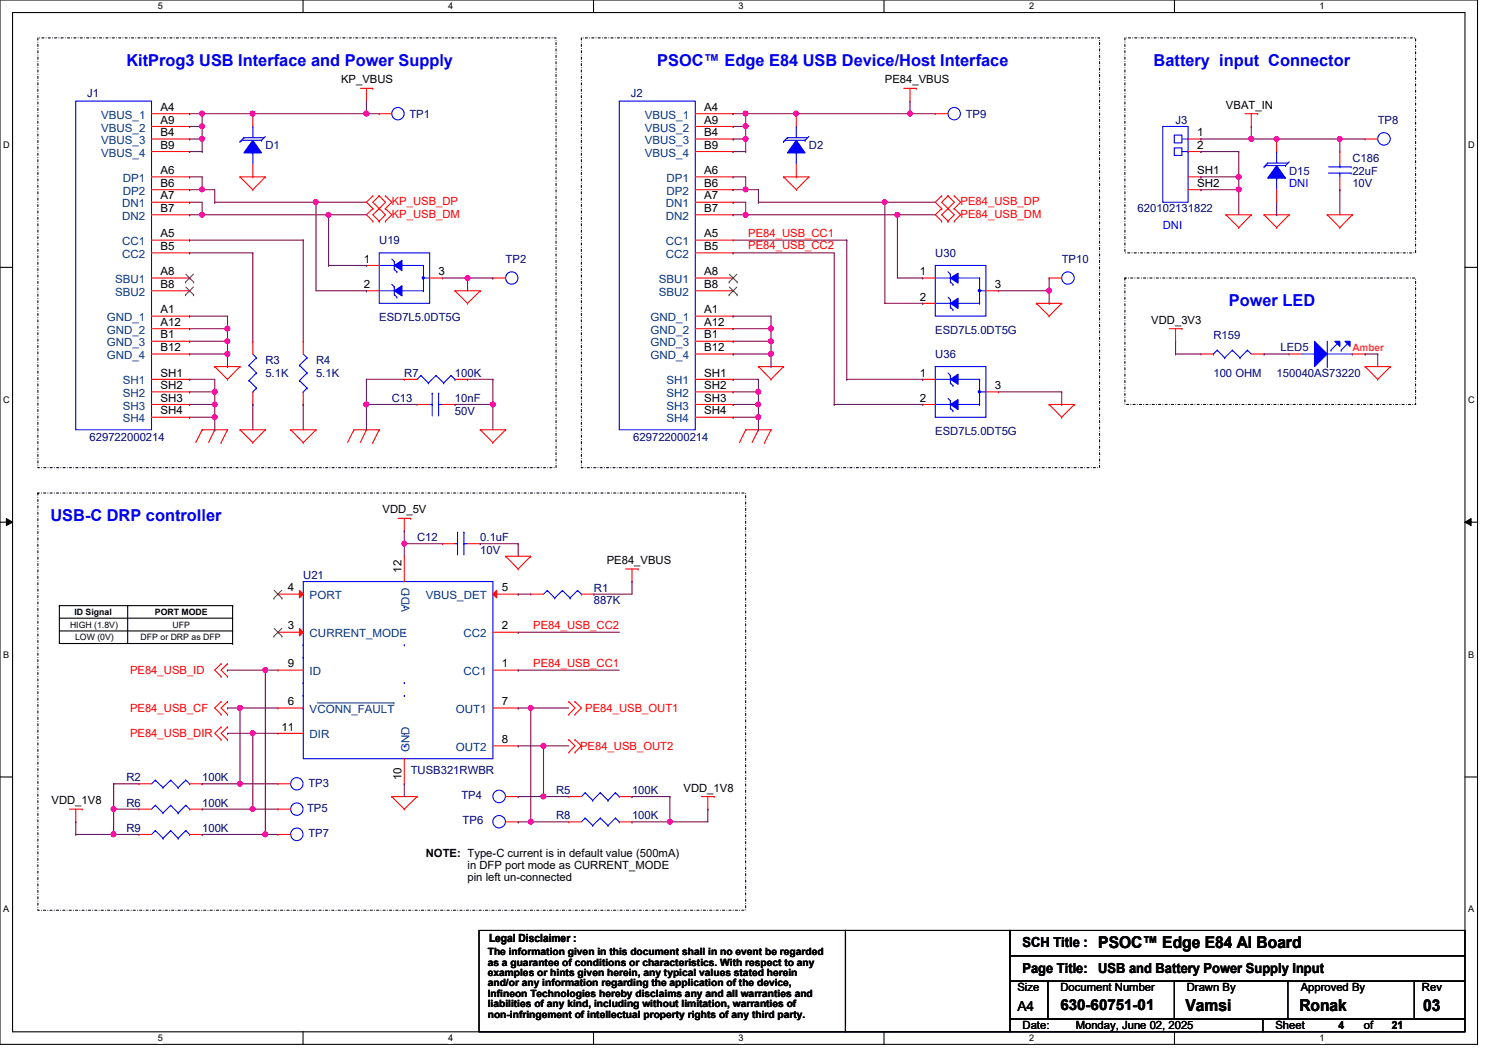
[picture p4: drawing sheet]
<svg xmlns="http://www.w3.org/2000/svg" width="297mm" height="210mm" viewBox="0 0 297 210" stroke-linecap="round" stroke-linejoin="round" font-family="sans-serif">
<defs><g id="words">
<g font-size="3.3" fill="#00f">
<text x="25.1" y="13">KitProg3 USB Interface and Power Supply</text>
<text x="130.7" y="13">PSOC™ Edge E84 USB Device/Host Interface</text>
<text x="229.5" y="13">Battery input Connector</text>
<text x="244.4" y="60.8">Power LED</text>
<text x="10" y="103.6">USB-C DRP controller</text>
</g>
<g font-size="3.3">
<text x="218.5" y="188.6">PSOC™ Edge E84 AI Board</text>
<text x="235.8" y="201.1">Vamsi</text>
<text x="258.5" y="201.1">Ronak</text>
<text x="283.1" y="201.1">03</text>
</g>
<text font-size="3" x="210.9" y="200.9">630-60751-01</text>
<g font-size="2.8">
<text x="203.4" y="188.4">SCH Title :</text>
<text x="203.4" y="193.4">Page Title:</text>
<text x="218.5" y="193.4">USB and Battery Power Supply Input</text>
<text x="202.4" y="201.1">A4</text>
</g>
<g font-size="2.2">
<text x="67.9" y="16.6">KP_VBUS</text>
<text x="176" y="16.6">PE84_VBUS</text>
<text x="31.9" y="22.1">A4</text>
<text x="140.1" y="22.1">A4</text>
<text x="243.9" y="21.6">VBAT_IN</text>
<text x="31.9" y="24.6">A9</text>
<text x="31.9" y="27.1">B4</text>
<text x="31.9" y="29.6">B9</text>
<text x="140.1" y="24.6">A9</text>
<text x="140.1" y="27.1">B4</text>
<text x="140.1" y="29.6">B9</text>
<text x="238.1" y="27.1">1</text>
<text x="238.1" y="29.6">2</text>
<text x="31.9" y="34.6">A6</text>
<text x="140.1" y="34.6">A6</text>
<text x="238.1" y="34.6">SH1</text>
<text x="31.9" y="39.7">A7</text>
<text x="31.9" y="37.2">B6</text>
<text x="140.1" y="39.7">A7</text>
<text x="140.1" y="37.2">B6</text>
<text x="238.1" y="37.2">SH2</text>
<text x="31.9" y="47.2">A5</text>
<text x="31.9" y="42.2">B7</text>
<text x="140.1" y="47.2">A5</text>
<text x="140.1" y="42.2">B7</text>
<text x="31.9" y="49.7">B5</text>
<text x="72.4" y="52.2">1</text>
<text x="140.1" y="49.7">B5</text>
<text x="31.9" y="54.7">A8</text>
<text x="31.9" y="57.3">B8</text>
<text x="72.4" y="57.3">2</text>
<text x="87.2" y="54.7">3</text>
<text x="140.1" y="54.7">A8</text>
<text x="140.1" y="57.3">B8</text>
<text x="183" y="54.7">1</text>
<text x="183" y="59.8">2</text>
<text x="197.9" y="57.3">3</text>
<text x="31.9" y="62.3">A1</text>
<text x="31.9" y="64.8">A12</text>
<text x="140.1" y="62.3">A1</text>
<text x="140.1" y="64.8">A12</text>
<text x="229" y="64.4">VDD_3V3</text>
<text x="31.9" y="67.3">B1</text>
<text x="31.9" y="69.8">B12</text>
<text x="140.1" y="67.3">B1</text>
<text x="140.1" y="69.8">B12</text>
<text x="31.9" y="74.9">SH1</text>
<text x="31.9" y="77.4">SH2</text>
<text x="140.1" y="74.9">SH1</text>
<text x="140.1" y="77.4">SH2</text>
<text x="183" y="74.9">1</text>
<text x="197.9" y="77.4">3</text>
<text x="31.9" y="79.9">SH3</text>
<text x="31.9" y="82.4">SH4</text>
<text x="140.1" y="79.9">SH3</text>
<text x="140.1" y="82.4">SH4</text>
<text x="183" y="79.9">2</text>
<text x="76.1" y="102.1">VDD_5V</text>
<text x="79.9" y="113.9" transform="rotate(-90 79.9 113.9)">12</text>
<text x="120.7" y="112.1">PE84_VBUS</text>
<text x="57.3" y="117.6">4</text>
<text x="99.8" y="117.6">5</text>
<text x="57.3" y="125.2">3</text>
<text x="99.8" y="125.2">2</text>
<text x="57.3" y="132.7">9</text>
<text x="99.8" y="132.7">1</text>
<text x="57.3" y="140.3">6</text>
<text x="99.8" y="140.3">7</text>
<text x="56" y="145.3">11</text>
<text x="99.8" y="147.8">8</text>
<text x="79.9" y="155.2" transform="rotate(-90 79.9 155.2)">10</text>
<text x="10.2" y="159.9">VDD_1V8</text>
<text x="136" y="157.4">VDD_1V8</text>
<text x="84.7" y="170.5">NOTE: Type-C current is in default value (500mA)</text>
<text x="93" y="172.8">in DFP port mode as CURRENT_MODE</text>
<text x="93" y="175.1">pin left un-connected</text>
<text x="97.3" y="187.4">Legal Disclaimer :</text>
<text x="202.4" y="197.1">Size</text>
<text x="210.9" y="197.1">Document Number</text>
<text x="236.1" y="197.1">Drawn By</text>
<text x="258.7" y="197.1">Approved By</text>
<text x="282.9" y="197.1">Rev</text>
<text x="203.4" y="204.7">Date:</text>
<text x="214" y="204.7">Monday, June 02, 2025</text>
<text x="253.7" y="204.7">Sheet</text>
<text x="266.3" y="204.7">4</text>
<text x="271.3" y="204.7">of</text>
<text x="276.9" y="204.7">21</text>
</g>
<g font-size="2.2" fill="#000080">
<text x="17.3" y="19.3">J1</text>
<text x="81.4" y="23.4">TP1</text>
<text x="125.5" y="19.3">J2</text>
<text x="192.1" y="23.4">TP9</text>
<text x="52.8" y="29.7">D1</text>
<text x="160.9" y="29.7">D2</text>
<text x="233.8" y="24.6">J3</text>
<text x="274.1" y="24.6">TP8</text>
<text x="256.5" y="34.7">D15</text>
<text x="269" y="32.2">C186</text>
<text x="269" y="34.7">22uF</text>
<text x="269" y="37.2">10V</text>
<text x="226.3" y="42.2">620102131822</text>
<text x="75.4" y="48.6">U19</text>
<text x="100.6" y="52.3">TP2</text>
<text x="186.1" y="51.1">U30</text>
<text x="211.2" y="52.3">TP10</text>
<text x="75.4" y="63.9">ESD7L5.0DT5G</text>
<text x="186.1" y="66.4">ESD7L5.0DT5G</text>
<text x="186.1" y="71.2">U36</text>
<text x="241.4" y="67.4">R159</text>
<text x="254.7" y="69.9">LED5</text>
<text x="52.8" y="72.4">R3</text>
<text x="52.8" y="74.9">5.1K</text>
<text x="62.9" y="72.4">R4</text>
<text x="62.9" y="74.9">5.1K</text>
<text x="80.4" y="74.9">R7</text>
<text x="90.5" y="74.9">100K</text>
<text x="241.4" y="74.9">100 OHM</text>
<text x="254" y="74.9">150040AS73220</text>
<text x="77.9" y="80">C13</text>
<text x="90.5" y="80">10nF</text>
<text x="90.5" y="82.5">50V</text>
<text x="17.8" y="87.8">629722000214</text>
<text x="126" y="87.8">629722000214</text>
<text x="186.1" y="86.5">ESD7L5.0DT5G</text>
<text x="83" y="107.6">C12</text>
<text x="95.5" y="107.6">0.1uF</text>
<text x="95.5" y="110.2">10V</text>
<text x="60.3" y="115.2">U21</text>
<text x="118.2" y="117.7">R1</text>
<text x="118.2" y="120.2">887K</text>
<text x="25.1" y="155.4">R2</text>
<text x="40.2" y="155.4">100K</text>
<text x="81.7" y="153.9">TUSB321RWBR</text>
<text x="25.1" y="160.4">R6</text>
<text x="40.2" y="160.4">100K</text>
<text x="61.1" y="161.5">TP5</text>
<text x="61.3" y="156.4">TP3</text>
<text x="91.8" y="158.9">TP4</text>
<text x="110.6" y="157.9">R5</text>
<text x="125.7" y="157.9">100K</text>
<text x="25.1" y="165.5">R9</text>
<text x="40.2" y="165.5">100K</text>
<text x="61.3" y="166.5">TP7</text>
<text x="92" y="164">TP6</text>
<text x="110.6" y="162.9">R8</text>
<text x="125.7" y="162.9">100K</text>
</g>
<g font-size="2.2" fill="#004080">
<text x="20.1" y="23.6">VBUS_1</text>
<text x="128.3" y="23.6">VBUS_1</text>
<text x="20.1" y="26.2">VBUS_2</text>
<text x="20.1" y="28.7">VBUS_3</text>
<text x="128.3" y="26.2">VBUS_2</text>
<text x="128.3" y="28.7">VBUS_3</text>
<text x="20.1" y="31.2">VBUS_4</text>
<text x="128.3" y="31.2">VBUS_4</text>
<text x="24.3" y="41.2">DN1</text>
<text x="24.4" y="36.2">DP1</text>
<text x="24.4" y="38.7">DP2</text>
<text x="132.5" y="41.2">DN1</text>
<text x="132.6" y="36.2">DP1</text>
<text x="132.6" y="38.7">DP2</text>
<text x="24.3" y="43.7">DN2</text>
<text x="132.5" y="43.7">DN2</text>
<text x="24.3" y="48.8">CC1</text>
<text x="24.3" y="51.3">CC2</text>
<text x="132.5" y="48.8">CC1</text>
<text x="132.5" y="51.3">CC2</text>
<text x="22.9" y="56.3">SBU1</text>
<text x="22.9" y="58.8">SBU2</text>
<text x="131.1" y="56.3">SBU1</text>
<text x="131.1" y="58.8">SBU2</text>
<text x="21.3" y="63.9">GND_1</text>
<text x="129.4" y="63.9">GND_1</text>
<text x="21.3" y="66.4">GND_2</text>
<text x="21.3" y="68.9">GND_3</text>
<text x="21.3" y="71.4">GND_4</text>
<text x="129.4" y="66.4">GND_2</text>
<text x="129.4" y="68.9">GND_3</text>
<text x="129.4" y="71.4">GND_4</text>
<text x="24.4" y="76.5">SH1</text>
<text x="132.6" y="76.5">SH1</text>
<text x="24.4" y="79">SH2</text>
<text x="24.4" y="81.4">SH3</text>
<text x="24.4" y="84">SH4</text>
<text x="132.6" y="79">SH2</text>
<text x="132.6" y="81.4">SH3</text>
<text x="132.6" y="84">SH4</text>
<text x="61.6" y="119.2">PORT</text>
<text x="84.7" y="119.2">VBUS_DET</text>
<text x="81.5" y="121.8" transform="rotate(-90 81.5 121.8)">VDD</text>
<text x="61.6" y="126.7">CURRENT_MODE</text>
<text x="92.2" y="126.7">CC2</text>
<text x="61.6" y="134.3">ID</text>
<text x="92.2" y="134.3">CC1</text>
<text x="61.6" y="141.8">VCONN_FAULT</text>
<text x="90.7" y="141.8">OUT1</text>
<text x="61.6" y="146.9">DIR</text>
<text x="81.5" y="149.6" transform="rotate(-90 81.5 149.6)">GND</text>
<text x="90.7" y="149.4">OUT2</text>
</g>
<g font-size="2.2" fill="#f00">
<text x="77.9" y="40.7">KP_USB_DP</text>
<text x="191.1" y="40.7">PE84_USB_DP</text>
<text x="77.9" y="43.3">KP_USB_DM</text>
<text x="148.8" y="47">PE84_USB_CC1</text>
<text x="191.1" y="43.3">PE84_USB_DM</text>
<text x="148.8" y="49.6">PE84_USB_CC2</text>
<text x="106.1" y="125">PE84_USB_CC2</text>
<text x="25.9" y="134">PE84_USB_ID</text>
<text x="106.1" y="132.5">PE84_USB_CC1</text>
<text x="25.9" y="141.6">PE84_USB_CF</text>
<text x="116.4" y="141.6">PE84_USB_OUT1</text>
<text x="25.9" y="146.6">PE84_USB_DIR</text>
<text x="115.4" y="149.1">PE84_USB_OUT2</text>
</g>
<g font-size="2.2" fill="#00f">
<text x="256.5" y="37.2">DNI</text>
<text x="231.3" y="45.5">DNI</text>
</g>
<text font-size="2" fill="#ff8000" x="269" y="69.7">Amber</text>
<g font-size="2">
<text x="97" y="189.9">The information given in this document shall in no event be regarded</text>
<text x="97" y="192">as a guarantee of conditions or characteristics. With respect to any</text>
<text x="97" y="194.1">examples or hints given herein, any typical values stated herein</text>
<text x="97" y="196.2">and/or any information regarding the application of the device,</text>
<text x="97" y="198.2">Infineon Technologies hereby disclaims any and all warranties and</text>
<text x="97" y="200.3">liabilities of any kind, including without limitation, warranties of</text>
<text x="97" y="202.4">non-infringement of intellectual property rights of any third party.</text>
</g>
<g font-size="1.8">
<text x="31.4" y="1.9">5</text>
<text x="89.2" y="1.9">4</text>
<text x="146.9" y="1.9">3</text>
<text x="204.7" y="1.9">2</text>
<text x="262.5" y="1.9">1</text>
<text x=".6" y="29.4">D</text>
<text x="292.1" y="29.4">D</text>
<text x=".6" y="80.1">C</text>
<text x="292.1" y="80.1">C</text>
<text x=".6" y="130.8">B</text>
<text x="292.1" y="130.8">B</text>
<text x=".6" y="181.4">A</text>
<text x="292.1" y="181.4">A</text>
<text x="31.4" y="207.1">5</text>
<text x="89.2" y="207.1">4</text>
<text x="146.9" y="207.1">3</text>
<text x="204.7" y="207.1">2</text>
<text x="262.5" y="207.1">1</text>
</g>
<g font-size="1.7">
<text x="13.9" y="124.8">HIGH (1.8V)</text>
<text x="14.8" y="122.3">ID Signal</text>
<text x="30.8" y="122.3">PORT MODE</text>
<text x="34.3" y="124.8">UFP</text>
<text x="14.9" y="127.3">LOW (0V)</text>
<text x="28" y="127.3">DFP or DRP as DFP</text>
</g>
</g></defs>
<path d="M0 0h293.9v207.7h-293.9zM2.5 2.5h288.9v202.7h-288.9z" fill="none" stroke="#000" stroke-width=".21"/>
<g fill="#fff">
<path d="M31.4 .3h.9v1.9h-.9z"/>
<path d="M31.4 205.4h.9v2h-.9z"/>
</g>
<path d="M60.3 0v2.5M60.3 205.2v2.5" fill="none" stroke="#000" stroke-width=".21"/>
<g fill="#fff">
<path d="M89.2 .3h.9v1.9h-.9z"/>
<path d="M89.2 205.4h.9v2h-.9z"/>
</g>
<path d="M118.1 0v2.5M118.1 205.2v2.5" fill="none" stroke="#000" stroke-width=".21"/>
<g fill="#fff">
<path d="M146.9 .3h1v1.9h-1z"/>
<path d="M146.9 205.4h1v2h-1z"/>
</g>
<path d="M175.9 0v2.5M175.9 205.2v2.5" fill="none" stroke="#000" stroke-width=".21"/>
<g fill="#fff">
<path d="M204.7 .3h1v1.9h-1z"/>
<path d="M204.7 205.4h1v2h-1z"/>
</g>
<path d="M233.6 0v2.5M233.6 205.2v2.5" fill="none" stroke="#000" stroke-width=".21"/>
<g fill="#fff">
<path d="M262.5 .3h1v1.9h-1z"/>
<path d="M262.5 205.4h1v2h-1z"/>
<path d="M.6 27.8h1.3v2h-1.3z"/>
<path d="M292.1 27.8h1.2v2h-1.2z"/>
<path d="M.6 78.5h1.3v2h-1.3z"/>
<path d="M292.1 78.5h1.2v2h-1.2z"/>
</g>
<path d="M0 53.2h2.5M291.4 53.2h2.5" fill="none" stroke="#000" stroke-width=".21"/>
<g fill="#fff">
<path d="M.6 129.2h1.2v1.9h-1.2z"/>
<path d="M292.1 129.2h1.1v1.9h-1.1z"/>
</g>
<path d="M0 103.8h2.5M291.4 103.8h2.5" fill="none" stroke="#000" stroke-width=".21"/>
<path d="M1.3 103.1l1.2 .7-1.2 .7zM291.4 103.8l1.3-.7v1.4z" fill="#000"/>
<path d="M1.3 103.1l1.2 .7-1.2 .7zM291.4 103.8l1.3-.7v1.4z" fill="none" stroke="#000" stroke-width=".2"/>
<g fill="#fff">
<path d="M.6 179.8h1.2v2h-1.2z"/>
<path d="M292.1 179.8h1.1v2h-1.1z"/>
</g>
<g fill="none" stroke="#000" stroke-width=".21">
<path d="M11.8 120.4h.1M11.8 120.4h34.5M11.8 122.9h34.5M11.8 120.4v7.6h34.5M11.8 125.5h34.5M25.4 120.4h.1M25.4 120.4v7.6M46.3 120.4h.1M46.3 122.9h.1M46.3 125.5h.1M46.3 128h.1M46.3 120.4v7.6"/>
<path d="M0 154.5h2.5M291.4 154.5h2.5M95.3 185h72.9v20.2h-72.9zM168.2 185h32.7v20.2h-32.7zM200.9 185h90.5v5.1h-90.5zM200.9 195.1h7.5v7.5h-7.5zM200.9 190.1h90.5v5h-90.5zM208.4 195.1h72.9v7.5h-72.9zM233.6 195.1h22.6v7.5h-22.6zM281.3 195.1h10.1v7.5h-10.1zM200.9 202.6h50.3v2.6h-50.3zM251.2 202.6h40.2v2.6h-40.2z"/>
</g>
<path d="M7.5 7.5h103.1v85.5h-103.1zM115.7 7.5h103v85.5h-103zM223.8 7.5h57.8v42.8h-57.8zM223.8 55.3h57.8v25.1h-57.8zM7.5 98h140.8v83h-140.8z" fill="none" stroke="#000" stroke-width=".21" stroke-dasharray=".4 .4 0 .4"/>
<g fill="none" stroke="#f00" stroke-width=".21">
<path d="M71.7 17.6h2.5M72.9 17.6v2.5M74.2 17.6h.1M179.8 17.6h2.5M181 17.6v2.5M182.3 17.6h.1M47.8 35.2h.1M47.8 35.2h5M47.8 35.2l2.5 2.5M50.3 37.7h.1M52.8 35.2h.1M52.8 35.2l-2.5 2.5"/>
<path d="M72.9 20.1h.1M74.2 38.9h.1M74.2 38.9l-1.3 1.3 1.3 1.3M75.4 38.9h.1M75.4 38.9l-1.2 1.3 2.5 2.5-1.3 1.3M75.4 38.9l1.3 1.3-1.3 1.3M76.7 38.9h.1M76.7 38.9l1.2 1.3-1.2 1.3M155.9 35.2h.1M155.9 35.2h5M155.9 35.2l2.5 2.5M158.4 37.7h.1"/>
<path d="M160.9 35.2h.1M160.9 35.2l-2.5 2.5M181 20.1h.1M187.3 38.9h.1M187.3 38.9l-1.2 1.3 1.2 1.3M188.6 38.9h.1M188.6 38.9l-1.3 1.3 2.5 2.5-1.2 1.3M188.6 38.9l1.2 1.3-1.2 1.3M189.8 38.9h.1M189.8 38.9l1.3 1.3-1.3 1.3M247.7 22.6h2.5M248.9 25.1h.1"/>
<path d="M248.9 22.6v2.5M250.2 22.6h.1M74.2 41.5h.1M74.2 44h.1M74.2 41.5l-1.3 1.2 1.3 1.3M75.4 41.5h.1M75.4 44h.1M75.4 41.5l-1.2 1.2 1.2 1.3M76.7 41.5h.1M76.7 44h.1M76.7 41.5l1.2 1.2-1.2 1.3M90.5 57.8h.1"/>
<path d="M90.5 57.8h5M90.5 57.8l2.5 2.5M95.5 57.8h.1M95.5 57.8l-2.5 2.5M187.3 41.5h.1M187.3 44h.1M187.3 41.5l-1.2 1.2 1.2 1.3M188.6 41.5h.1M188.6 44h.1M188.6 41.5l-1.3 1.2 1.3 1.3M189.8 41.5h.1M189.8 44h.1"/>
<path d="M189.8 41.5l1.3 1.2-1.3 1.3M243.9 42.7h.1M243.9 42.7h5M243.9 42.7l2.5 2.6M246.4 45.3h.1M248.9 42.7h.1M248.9 42.7l-2.5 2.6M251.5 42.7h.1M251.5 42.7h5M251.5 42.7l2.5 2.6M254 45.3h.1M256.5 42.7h.1"/>
<path d="M256.5 42.7l-2.5 2.6M264 42.7h.1M264 42.7h5M264 42.7l2.5 2.6M266.5 45.3h.1M269 42.7h.1M269 42.7l-2.5 2.6M42.7 72.9h.1M42.7 72.9h5.1M42.7 72.9l2.6 2.5M45.3 75.4h.1M47.8 72.9h.1"/>
<path d="M47.8 72.9l-2.5 2.5M93 60.3h.1M150.9 72.9h.1M150.9 72.9h5M150.9 72.9l2.5 2.5M153.4 75.4h.1M155.9 72.9h.1M155.9 72.9l-2.5 2.5M206.2 60.3h.1M206.2 60.3h5M206.2 60.3l2.5 2.6M208.7 62.9h.1"/>
<path d="M211.2 60.3h.1M211.2 60.3l-2.5 2.6M232.6 65.4h2.5M233.8 67.9h.1M233.8 65.4v2.5M235.1 65.4h.1M271.6 72.9h.1M271.6 72.9h5M271.6 72.9l2.5 2.5M274.1 75.4h.1M276.6 72.9h.1M276.6 72.9l-2.5 2.5"/>
<path d="M40.2 85.5h.1M40.2 85.5l-1.3 2.5M40.2 85.5h5.1M42.7 85.5h.1M42.7 85.5l-1.2 2.5M44 88h.1M45.3 85.5h.1M45.3 85.5l-1.3 2.5M47.8 85.5h.1M47.8 85.5h5M47.8 85.5l2.5 2.5M50.3 88h.1"/>
<path d="M52.8 85.5h.1M52.8 85.5l-2.5 2.5M57.8 85.5h.1M57.8 85.5h5.1M57.8 85.5l2.5 2.5M60.3 88h.1M62.9 85.5h.1M62.9 85.5l-2.6 2.5M70.4 85.5h.1M70.4 85.5h5M70.4 85.5l-1.3 2.5M72.9 85.5h.1"/>
<path d="M72.9 85.5l-1.2 2.5M74.2 88h.1M75.4 85.5h.1M75.4 85.5l-1.2 2.5M83 80.4h.1M83 80.4h2.5M88 80.4h2.5M90.5 80.4h.1M95.5 85.5h.1M95.5 85.5h5.1M95.5 85.5l2.5 2.5M98 88h.1"/>
<path d="M100.6 85.5h.1M100.6 85.5l-2.6 2.5M148.3 85.5h.1M148.3 85.5h5.1M148.3 85.5l-1.2 2.5M150.9 85.5h.1M150.9 85.5l-1.3 2.5M152.1 88h.1M153.4 85.5h.1M153.4 85.5l-1.3 2.5M208.7 80.4h.1M208.7 80.4h5"/>
<path d="M208.7 80.4l2.5 2.6M211.2 83h.1M213.7 80.4h.1M213.7 80.4l-2.5 2.6M79.2 103.1h2.5M80.4 105.6h.1M80.4 103.1v2.5M81.7 103.1h.1M100.6 110.6h.1M100.6 110.6h5M100.6 110.6l2.5 2.6M103.1 113.2h.1"/>
<path d="M105.6 110.6h.1M105.6 110.6l-2.5 2.6M124.5 113.2h2.5M125.7 115.7h.1M125.7 113.2v2.5M127 113.2h.1M44 132h.1M44 134.5h.1M44 139.5h.1M44 132l-1.3 1.3 1.3 1.2M44 139.5l-1.3 1.3 1.3 1.3M45.3 132h.1"/>
<path d="M45.3 134.5h.1M45.3 139.5h.1M45.3 132l-1.3 1.3 1.3 1.2M45.3 139.5l-1.3 1.3 1.3 1.3M113.2 139.5h.1M113.2 139.5l1.2 1.3-1.2 1.3M114.4 139.5h.1M114.4 139.5l1.3 1.3-1.3 1.3M27.6 155.9h.1M27.6 155.9h2.5M37.7 155.9h2.5M40.2 155.9h.1"/>
<path d="M44 142.1h.1M44 144.6h.1M44 147.1h.1M44 144.6l-1.3 1.2 1.3 1.3M45.3 142.1h.1M45.3 144.6h.1M45.3 147.1h.1M45.3 144.6l-1.3 1.2 1.3 1.3M77.9 158.4h.1M77.9 158.4h5.1M77.9 158.4l2.5 2.5M83 158.4h.1"/>
<path d="M83 158.4l-2.6 2.5M113.2 142.1h.1M113.2 147.1h.1M113.2 149.6h.1M113.2 147.1l1.2 1.2-1.2 1.3M114.4 142.1h.1M114.4 147.1h.1M114.4 149.6h.1M114.4 147.1l1.3 1.2-1.3 1.3M139.5 158.4h2.6M140.8 158.4v2.5M142.1 158.4h.1"/>
<path d="M13.8 160.9h2.5M15.1 163.4h.1M15.1 160.9v2.5M16.3 160.9h.1M27.6 165.9h.1M27.6 165.9h2.5M37.7 165.9h2.5M40.2 165.9h.1M80.4 160.9h.1M140.8 160.9h.1"/>
</g>
<g fill="none" stroke="#00f" stroke-width=".21">
<path d="M48 27.9h.1M48 27.9h4M48.5 27.4h.1M48.5 27.4h4M86 78.2h.1M86 78.2v4.5M87.2 78.2h.1M87.2 78.2v4.5M85.5 80.4h.5M86 80.4h.1M87.2 80.4h.1M87.2 80.4h.8"/>
<path d="M30.9 155.2h.1M30.9 155.2l-.8 .7M30.9 155.2l1.5 1.4M32.4 156.6h.1M34 155.2h.1M34 155.2l-1.6 1.4M34 155.2l1.4 1.4M35.4 156.6h.1M37 155.2h.1M37 155.2l-1.6 1.4M37 155.2l.7 .7M37.7 155.9h.1"/>
<path d="M30.9 165.2h.1M30.9 165.2l-.8 .7M30.9 165.2l1.5 1.5M32.4 166.7h.1M34 165.2h.1M34 165.2l-1.6 1.5M34 165.2l1.4 1.5M35.4 166.7h.1M37 165.2h.1M37 165.2l-1.6 1.5M37 165.2l.7 .7M37.7 165.9h.1"/>
</g>
<path d="M50.3 27.9l1.7 2.5h-3.5z" fill-rule="evenodd" fill="#00f"/>
<g fill="none" stroke="#00f" stroke-width=".21">
<path d="M47.8 28.2h.1M48.5 27.4l-.7 .8M50.3 27.9l1.7 2.5h-3.5zM50.3 30.4h.1M50.3 25.1h.1M50.3 25.1v2.3M50.3 30.4v2.3M52 27.9h.1M52.8 27.1l-.8 .8M264.3 34.4h4.5M264.3 33.2h4.5M266.5 33.2h.1"/>
<path d="M266.5 34.4h.1M266.5 32.7v.5M266.5 34.4v.8M268.8 34.4h.1M268.8 33.2h.1M83.7 74.7h.1M83.7 74.7l-.7 .7M83.7 74.7l1.5 1.5M85.2 76.2h.1M86.7 74.7h.1M86.7 74.7l-1.5 1.5M86.7 74.7l1.6 1.5"/>
<path d="M88.3 76.2h.1M89.7 74.7h.1M89.7 74.7l-1.4 1.5M89.7 74.7l.8 .7M90.5 75.4h.1M60.3 115.7h37.7v35.2h-37.7zM80.4 118.2h.1M60.3 138.3h.1M60.3 125.7h.1M60.3 128.2h.1M60.3 135.8h.1M60.3 130.7h.1"/>
<path d="M80.4 128.2h.1M80.4 125.7h.1M80.4 120.7h.1M80.4 135.8h.1M80.4 138.3h.1M60.3 140.8h.1M80.4 145.8h.1M80.4 148.3h.1"/>
<circle cx="189.8" cy="22.6" r="1.23"/>
<circle cx="212.5" cy="55.3" r="1.24"/>
<circle cx="59" cy="155.9" r="1.23"/>
<circle cx="59" cy="165.9" r="1.24"/>
</g>
<g fill="none" stroke="#f00" stroke-width=".21">
<path d="M50.3 35.2h.1M50.3 22.6h.1M50.3 22.6v2.5M50.3 32.7v2.5M186.1 22.6h.1M186.1 22.6h2.5M266.5 30.1h.1M266.5 37.7h.1M266.5 30.1v2.6M266.5 35.2v2.5M208.7 55.3h.1M208.7 55.3h2.5"/>
<path d="M80.4 75.4h.1M80.4 75.4h2.6M90.5 75.4h2.5M93 75.4h.1M98 133.3h5.1M98 125.7h5.1M103.1 133.3h.1M103.1 125.7h.1M55.3 155.9h.1M55.3 155.9h2.5M55.3 165.9h.1M55.3 165.9h2.5"/>
</g>
<path d="M59.6 125l.7 .7-.7 .8z" fill="#f00"/>
<path d="M55.3 125.7h.1M55.3 125.7h5M59.6 125l.7 .7-.7 .8z" fill="none" stroke="#f00" stroke-width=".21"/>
<path d="M54.5 126.5h.1M54.5 125l1.6 1.5M56 125l-1.5 1.5M56.1 126.5h.1" fill="none" stroke="#804000" stroke-width=".2"/>
<path d="M59.6 117.4l.7 .8-.7 .7z" fill="#f00"/>
<path d="M55.3 118.2h.1M55.3 118.2h5M59.6 117.4l.7 .8-.7 .7z" fill="none" stroke="#f00" stroke-width=".21"/>
<path d="M54.5 119h.1M54.5 117.4l1.6 1.6M56 117.4l-1.5 1.6M56.1 119h.1" fill="none" stroke="#804000" stroke-width=".2"/>
<path d="M98 118.2l.8-.8v1.5z" fill="#f00"/>
<g fill="none" stroke="#f00" stroke-width=".21">
<path d="M30.1 22.6h7.6M30.1 35.2h7.6M30.1 25.1h7.6M30.1 27.6h7.6M30.1 37.7h7.6M30.1 30.1h7.6M37.7 22.6h.1M37.7 35.2h.1M37.7 25.1h.1M37.7 27.6h.1M37.7 37.7h.1M37.7 30.1h.1"/>
<path d="M75.4 22.6h.1M75.4 22.6h2.5M30.1 47.8h7.6M30.1 40.2h7.6M30.1 55.3h7.6M30.1 50.3h7.6M30.1 42.7h7.6M30.1 57.8h7.6M37.7 47.8h.1M37.7 40.2h.1M37.7 55.3h.1M37.7 50.3h.1"/>
<path d="M37.7 42.7h.1M37.7 57.8h.1M30.1 70.4h7.6M30.1 62.9h7.6M30.1 65.4h7.6M30.1 67.9h7.6M30.1 75.4h7.6M30.1 77.9h7.6M37.7 62.9h.1M37.7 65.4h.1M37.7 67.9h.1M37.7 70.4h.1"/>
<path d="M37.7 75.4h.1M37.7 77.9h.1M238.9 70.4h.1M238.9 70.4h2.5M248.9 70.4h2.6M251.5 70.4h.1M30.1 80.4h7.6M30.1 83h7.6M37.7 80.4h.1M37.7 83h.1M80.4 110.6h.1M80.4 110.6v5.1"/>
<path d="M98 118.2l.8-.8v1.5zM98 118.2h5.1M103.1 118.2h.1M105.6 118.2h.1M105.6 118.2h2.5M115.7 118.2h2.5M118.2 118.2h.1M55.3 133.3h.1M55.3 133.3h5M55.3 140.8h.1M55.3 145.8h.1M55.3 140.8h5"/>
<path d="M55.3 145.8h5M80.4 155.9h.1M80.4 150.9v5M98 140.8h5.1M98 148.3h5.1M100.6 158.4h2.5M103.1 140.8h.1M103.1 148.3h.1M103.1 158.4h.1M113.2 158.4h.1M113.2 158.4h2.5M123.2 158.4h2.5"/>
<path d="M125.7 158.4h.1M27.6 160.9h.1M27.6 160.9h2.5M37.7 160.9h2.5M40.2 160.9h.1"/>
</g>
<path d="M63.1 139.8h15.3M78.4 139.8h.1" fill="none" stroke="#004080" stroke-width=".2"/>
<g fill="none" stroke="#00f" stroke-width=".21">
<path d="M15.1 20.1h15v65.4h-15zM241.4 70.4h.1M242.1 69.6h.1M242.1 69.6l1.5 1.6M242.1 69.6l-.7 .8M243.6 71.2h.1M245.2 69.6h.1M245.2 69.6l1.5 1.6M245.2 69.6l-1.6 1.6M246.7 71.2h.1M248.2 69.6h.1M248.2 69.6l.7 .8"/>
<path d="M248.2 69.6l-1.5 1.6M259 70.4h2.5M261.5 70.4h.1M264 72.9h.1M264 67.9v5M264 70.4h5M264.8 69.6h.1M266 68.4l-1.2 1.2M266.8 69.6h.1M268.1 68.4l-1.3 1.2M269 70.4h.1M108.9 117.4h.1"/>
<path d="M108.9 117.4l-.8 .8M108.9 117.4l1.5 1.5M110.4 118.9h.1M111.9 117.4h.1M111.9 117.4l-1.5 1.5M111.9 117.4l1.5 1.5M113.4 118.9h.1M114.9 117.4h.1M114.9 117.4l-1.5 1.5M114.9 117.4l.8 .8M115.7 118.2h.1M116.4 157.6h.1"/>
<path d="M116.4 157.6l-.7 .8M116.4 157.6l1.5 1.6M117.9 159.2h.1M119.4 157.6h.1M119.4 157.6l-1.5 1.6M119.4 157.6l1.5 1.6M120.9 159.2h.1M122.4 157.6h.1M122.4 157.6l-1.5 1.6M122.4 157.6l.8 .8M123.2 158.4h.1M30.9 160.1h.1"/>
<path d="M30.9 160.1l-.8 .8M30.9 160.1l1.5 1.6M32.4 161.7h.1M34 160.1h.1M34 160.1l-1.6 1.6M34 160.1l1.4 1.6M35.4 161.7h.1M37 160.1h.1M37 160.1l-1.6 1.6M37 160.1l.7 .8M37.7 160.9h.1"/>
<circle cx="79.2" cy="22.6" r="1.23"/>
<circle cx="99.3" cy="158.4" r="1.25"/>
</g>
<path d="M36.9 56.1h.1M36.9 58.6h.1M37 54.5l1.5 1.6M37 57.1l1.5 1.5M38.5 54.5l-1.6 1.6M38.5 57.1l-1.6 1.5M38.5 56.1h.1M38.5 58.6h.1" fill="none" stroke="#804000" stroke-width=".2"/>
<path d="M261.5 67.9l2.5 2.5-2.5 2.5z" fill="#00f"/>
<path d="M261.5 67.9l2.5 2.5-2.5 2.5z" fill="none" stroke="#00f" stroke-width=".21"/>
<path d="M265.5 67.9h1v1z" fill="#00f"/>
<path d="M265.5 67.9h1v1z" fill="none" stroke="#00f" stroke-width=".21"/>
<path d="M267.5 67.9h1.1v1z" fill="#00f"/>
<g fill="none" stroke="#00f" stroke-width=".21">
<path d="M251.7 32.9h.1M251.7 32.9h4M252.2 32.4h.1M252.2 32.4h4M49.5 72.6h.1M49.5 75.7h.1M49.5 72.6l1.5 1.6M49.5 75.7l1.5 1.5M50.3 77.9h.1M50.3 70.4l.7 .8M51 71.2h.1M51 74.2h.1"/>
<path d="M51 77.2h.1M51 71.2l-1.5 1.4M51 74.2l-1.5 1.5M51 77.2l-.7 .7M59.6 72.6h.1M59.6 75.7h.1M59.6 72.6l1.5 1.6M59.6 75.7l1.5 1.5M60.3 77.9h.1M60.3 70.4l.8 .8M61.1 71.2h.1M61.1 74.2h.1"/>
<path d="M61.1 77.2h.1M61.1 71.2l-1.5 1.4M61.1 74.2l-1.5 1.5M61.1 77.2l-.8 .7M267.5 67.9h1.1v1z"/>
<circle cx="59" cy="160.9" r="1.23"/>
</g>
<g fill="none" stroke="#f00" stroke-width=".21">
<path d="M50.3 67.9h.1M50.3 67.9v2.5M50.3 77.9v2.5M60.3 67.9h.1M60.3 67.9v2.5M60.3 77.9v2.5M256.5 70.4h.1M256.5 70.4h2.5M269 70.4h2.6M271.6 70.4h.1M50.3 80.4h.1M60.3 80.4h.1"/>
<path d="M55.3 160.9h.1M55.3 160.9h2.5"/>
</g>
<path d="M254 32.9l1.7 2.5h-3.5z" fill-rule="evenodd" fill="#00f"/>
<g fill="none" stroke="#00f" stroke-width=".21">
<path d="M123.2 20.1h15.1v65.4h-15.1zM231.3 25.1h5v15.1h-5zM233.6 29.4h1.5v1.5h-1.5zM233.6 26.9h1.5v1.5h-1.5zM235.1 30.1h1.2M235.1 27.6h1.2M236.3 30.1h.1M236.3 27.6h.1M251.5 33.2h.1M252.2 32.4l-.7 .8M254 32.9l1.7 2.5h-3.5zM254 35.4h.1"/>
<path d="M254 30.1h.1M254 30.1v2.3M254 35.4v2.3M255.7 32.9h.1M256.5 32.2l-.8 .7M75.4 52.8h8.8M75.4 57.8h8.8M77.9 51.5l.5 .5M77.9 56.6l.5 .5M78.4 53.6h.1M78.4 52h.1M78.4 58.6h.1"/>
<path d="M78.4 57.1h.1M78.4 52v1.6M78.4 57.1v1.5M78.4 53.6l.6 .5M78.4 58.6l.6 .5M79 54.1h.1M79 59.1h.1M84.2 52.8h.1M84.2 57.8h.1M84.2 55.3h.1M84.2 52.8v5M84.2 55.3h1.3"/>
</g>
<g fill="none" stroke="#f00" stroke-width=".21">
<path d="M138.3 22.6h7.5M138.3 35.2h7.5M138.3 25.1h7.5M138.3 27.6h7.5M138.3 37.7h7.5M138.3 30.1h7.5M145.8 22.6h.1M145.8 35.2h.1M145.8 25.1h.1M145.8 27.6h.1M145.8 37.7h.1M145.8 30.1h.1"/>
<path d="M236.3 35.2h2.6M236.3 27.6h2.6M236.3 37.7h2.6M236.3 30.1h2.6M238.9 27.6h.1M238.9 30.1h.1M238.9 35.2h.1M238.9 37.7h.1M254 27.6h.1M254 27.6v2.5M254 37.7v2.5M138.3 47.8h7.5"/>
<path d="M138.3 40.2h7.5M138.3 55.3h7.5M138.3 50.3h7.5M138.3 42.7h7.5M138.3 57.8h7.5M145.8 47.8h.1M145.8 40.2h.1M145.8 55.3h.1M145.8 50.3h.1M145.8 42.7h.1M145.8 57.8h.1M254 40.2h.1"/>
<path d="M138.3 62.9h7.5M138.3 65.4h7.5M138.3 67.9h7.5M138.3 70.4h7.5M138.3 75.4h7.5M138.3 77.9h7.5M145.8 62.9h.1M145.8 65.4h.1M145.8 67.9h.1M145.8 70.4h.1M145.8 75.4h.1M145.8 77.9h.1"/>
<path d="M138.3 80.4h7.5M138.3 83h7.5M145.8 80.4h.1M145.8 83h.1"/>
</g>
<path d="M145 56.1h.1M145 58.6h.1M145.1 54.5l1.5 1.6M145.1 57.1l1.5 1.5M146.6 54.5l-1.6 1.6M146.6 57.1l-1.6 1.5M146.6 56.1h.1M146.6 58.6h.1" fill="none" stroke="#804000" stroke-width=".2"/>
<path d="M84 55.1h.3v.3h-.3z" fill-rule="evenodd" fill="#00f"/>
<path d="M84 55.1h.3v.3h-.3z" fill="none" stroke="#00f" stroke-width=".21"/>
<path d="M78.4 52.8l1.6-1v2z" fill-rule="evenodd" fill="#00f"/>
<path d="M78.4 52.8l1.6-1v2z" fill="none" stroke="#00f" stroke-width=".21"/>
<path d="M78.4 57.8l1.6-1v2z" fill-rule="evenodd" fill="#00f"/>
<g fill="none" stroke="#00f" stroke-width=".21">
<path d="M75.4 50.3h10.1v10h-10.1zM78.4 57.8l1.6-1v2zM186.1 55.3h8.8M188.6 54.1l.5 .5M188.6 59.1l.5 .5M189.1 56h.1M189.1 54.6h.1M189.1 59.6h.1M189.1 54.6v1.4M189.1 59.6v1.5M189.1 56l.5 .6M189.6 56.6h.1"/>
<path d="M194.9 55.3h.1M194.9 57.8h.1M194.9 55.3v5M194.9 57.8h1.2M186.1 60.3h8.8M189.1 61.1h.1M189.1 61.1l.5 .5M189.6 61.6h.1M194.9 60.3h.1"/>
<circle cx="101.8" cy="55.3" r="1.23"/>
<circle cx="99.3" cy="163.4" r="1.24"/>
</g>
<path d="M72.9 52.8h.1M72.9 57.8h.1M72.9 52.8h2.5M72.9 57.8h2.5M85.5 55.3h2.5M88 55.3h.1M98 55.3h.1M98 55.3h2.6M100.6 163.4h2.5M103.1 163.4h.1" fill="none" stroke="#f00" stroke-width=".21"/>
<path d="M194.7 57.6h.3v.4h-.3z" fill-rule="evenodd" fill="#00f"/>
<path d="M194.7 57.6h.3v.4h-.3z" fill="none" stroke="#00f" stroke-width=".21"/>
<path d="M189.1 55.3l1.5-1v2z" fill-rule="evenodd" fill="#00f"/>
<path d="M189.1 55.3l1.5-1v2z" fill="none" stroke="#00f" stroke-width=".21"/>
<path d="M189.1 60.3l1.5-1v2z" fill-rule="evenodd" fill="#00f"/>
<g fill="none" stroke="#00f" stroke-width=".21">
<path d="M156.1 27.9h.1M156.1 27.9h4M156.6 27.4h.1M156.6 27.4h4.1M186.1 52.8h10v10.1h-10zM189.1 60.3l1.5-1v2z"/>
<circle cx="275.3" cy="27.6" r="1.25"/>
</g>
<path d="M271.6 27.6h.1M271.6 27.6h2.5M183.6 55.3h.1M183.6 55.3h2.5M196.1 57.8h2.5M198.6 57.8h.1M183.6 60.3h.1M183.6 60.3h2.5" fill="none" stroke="#f00" stroke-width=".21"/>
<path d="M158.4 27.9l1.7 2.5h-3.5z" fill-rule="evenodd" fill="#00f"/>
<g fill="none" stroke="#00f" stroke-width=".21">
<path d="M155.9 28.2h.1M156.6 27.4l-.7 .8M158.4 27.9l1.7 2.5h-3.5zM158.4 30.4h.1M158.4 25.1h.1M158.4 25.1v2.3M158.4 30.4v2.3M160.1 27.9h.1M160.9 27.1l-.8 .8M186.1 75.4h8.8M188.6 74.2l.5 .5M188.6 79.2l.5 .5"/>
<path d="M189.1 76.2h.1M189.1 74.7h.1M189.1 79.7h.1M189.1 74.7v1.5M189.1 79.7v1.5M189.1 76.2l.5 .5M189.6 76.7h.1M194.9 75.4h.1M194.9 77.9h.1M194.9 75.4v5M194.9 77.9h1.2M186.1 80.4h8.8"/>
<path d="M189.1 81.2h.1M189.1 81.2l.5 .5M189.6 81.7h.1M194.9 80.4h.1M90.5 108.1h.5M91 108.1h.1M91 105.8h.1M91 105.8v4.6M92.3 105.8h.1M92.3 108.1h.1M92.3 108.1h.7M92.3 105.8v4.6"/>
<path d="M116.4 162.7h.1M116.4 162.7l-.7 .7M116.4 162.7l1.5 1.5M117.9 164.2h.1M119.4 162.7h.1M119.4 162.7l-1.5 1.5M119.4 162.7l1.5 1.5M120.9 164.2h.1M122.4 162.7h.1M122.4 162.7l-1.5 1.5M122.4 162.7l.8 .7M123.2 163.4h.1"/>
</g>
<path d="M158.4 35.2h.1M158.4 22.6h.1M158.4 22.6v2.5M158.4 32.7v2.5M88 108.1h.1M88 108.1h2.5M93 108.1h2.5M95.5 108.1h.1M113.2 163.4h.1M113.2 163.4h2.5M123.2 163.4h2.5M125.7 163.4h.1" fill="none" stroke="#f00" stroke-width=".21"/>
<path d="M194.7 77.7h.3v.4h-.3z" fill-rule="evenodd" fill="#00f"/>
<path d="M194.7 77.7h.3v.4h-.3z" fill="none" stroke="#00f" stroke-width=".21"/>
<path d="M189.1 75.4l1.5-1v2z" fill-rule="evenodd" fill="#00f"/>
<path d="M189.1 75.4l1.5-1v2z" fill="none" stroke="#00f" stroke-width=".21"/>
<path d="M189.1 80.4l1.5-.9v1.9z" fill-rule="evenodd" fill="#00f"/>
<path d="M186.1 72.9h10v10.1h-10zM189.1 80.4l1.5-.9v1.9z" fill="none" stroke="#00f" stroke-width=".21"/>
<path d="M183.6 75.4h.1M183.6 75.4h2.5M196.1 77.9h2.5M198.6 77.9h.1M183.6 80.4h.1M183.6 80.4h2.5" fill="none" stroke="#f00" stroke-width=".21"/>
<path d="M40.2 22.6h.1M40.2 22.6h32.7M50.3 22.6h.1M72.9 22.6h.1M72.9 20.1v2.5" fill="none" stroke="#800040" stroke-width=".21"/>
<circle cx="72.9" cy="22.6" r=".49" fill="#f0f"/>
<circle cx="72.9" cy="22.6" r=".49" fill="none" stroke="#f0f" stroke-width=".21"/>
<circle cx="50.2" cy="22.6" r=".48" fill="#f0f"/>
<circle cx="50.2" cy="22.6" r=".48" fill="none" stroke="#f0f" stroke-width=".21"/>
<path d="M37.7 22.6h.1M37.7 22.6h2.5M72.9 22.6h.1M72.9 22.6h2.5" fill="none" stroke="#800040" stroke-width=".21"/>
<circle cx="40.2" cy="22.6" r=".49" fill="#f0f"/>
<circle cx="40.2" cy="22.6" r=".49" fill="none" stroke="#f0f" stroke-width=".21"/>
<path d="M37.7 25.1h.1M37.7 25.1h2.5M40.2 25.1h.1M40.2 22.6v2.5" fill="none" stroke="#800040" stroke-width=".21"/>
<circle cx="40.2" cy="25.1" r=".48" fill="#f0f"/>
<circle cx="40.2" cy="25.1" r=".48" fill="none" stroke="#f0f" stroke-width=".21"/>
<path d="M37.7 27.6h.1M37.7 27.6h2.5M40.2 27.6h.1M40.2 25.1v2.5" fill="none" stroke="#800040" stroke-width=".21"/>
<circle cx="40.2" cy="27.6" r=".49" fill="#f0f"/>
<circle cx="40.2" cy="27.6" r=".49" fill="none" stroke="#f0f" stroke-width=".21"/>
<path d="M37.7 30.1h.1M37.7 35.2h.1M37.7 37.7h.1M37.7 35.2h2.5v2.5M37.7 30.1h2.5M37.7 37.7h2.5M40.2 30.1h.1M40.2 37.7h.1M40.2 27.6v2.5" fill="none" stroke="#800040" stroke-width=".21"/>
<circle cx="40.2" cy="37.7" r=".48" fill="#f0f"/>
<circle cx="40.2" cy="37.7" r=".48" fill="none" stroke="#f0f" stroke-width=".21"/>
<path d="M37.7 40.2h.1M37.7 42.7h.1M37.7 40.2h2.5v2.5M37.7 42.7h2.5M40.2 42.7h.1M62.9 40.2h.1M62.9 40.2h10M65.4 42.7h.1M65.4 42.7h7.5" fill="none" stroke="#800040" stroke-width=".21"/>
<circle cx="40.2" cy="42.7" r=".48" fill="#f0f"/>
<circle cx="40.2" cy="42.7" r=".48" fill="none" stroke="#f0f" stroke-width=".21"/>
<g fill="none" stroke="#800040" stroke-width=".21">
<path d="M37.7 47.8h.1M37.7 50.3h.1M37.7 47.8h22.6M37.7 50.3h12.6M50.3 50.3h.1M50.3 50.3v17.6M60.3 47.8h.1M60.3 47.8v20.1M62.9 57.8h10M72.9 57.8h.1M88 55.3h5M93 55.3h.1"/>
<path d="M93 55.3v2.5M37.7 62.9h.1M37.7 65.4h.1M37.7 62.9h7.6v2.5M37.7 65.4h7.6M45.3 65.4h.1"/>
</g>
<circle cx="45.2" cy="65.3" r=".49" fill="#f0f"/>
<circle cx="45.2" cy="65.3" r=".49" fill="none" stroke="#f0f" stroke-width=".21"/>
<path d="M37.7 67.9h.1M37.7 67.9h7.6M45.3 67.9h.1M45.3 65.4v2.5" fill="none" stroke="#800040" stroke-width=".21"/>
<circle cx="45.2" cy="67.9" r=".48" fill="#f0f"/>
<circle cx="45.2" cy="67.9" r=".48" fill="none" stroke="#f0f" stroke-width=".21"/>
<path d="M37.7 70.4h.1M37.7 70.4h7.6M45.3 70.4h.1M45.3 67.9v2.5" fill="none" stroke="#800040" stroke-width=".21"/>
<circle cx="45.2" cy="70.4" r=".49" fill="#f0f"/>
<circle cx="45.2" cy="70.4" r=".49" fill="none" stroke="#f0f" stroke-width=".21"/>
<path d="M37.7 75.4h.1M37.7 75.4h5v2.5M42.7 77.9h.1M45.3 72.9h.1M45.3 70.4v2.5M72.9 75.4h.1M72.9 75.4h7.5M72.9 75.4v5M93 75.4h.1M93 75.4h5M98 75.4h.1M98 75.4v5" fill="none" stroke="#800040" stroke-width=".21"/>
<circle cx="98" cy="80.4" r=".48" fill="#f0f"/>
<circle cx="98" cy="80.4" r=".48" fill="none" stroke="#f0f" stroke-width=".21"/>
<path d="M37.7 77.9h.1M37.7 77.9h5" fill="none" stroke="#800040" stroke-width=".21"/>
<circle cx="42.7" cy="77.9" r=".48" fill="#f0f"/>
<circle cx="42.7" cy="77.9" r=".48" fill="none" stroke="#f0f" stroke-width=".21"/>
<path d="M42.7 77.9v2.5M37.7 80.4h.1M37.7 80.4h5M42.7 80.4h.1" fill="none" stroke="#800040" stroke-width=".21"/>
<circle cx="42.7" cy="80.4" r=".47" fill="#f0f"/>
<circle cx="42.7" cy="80.4" r=".47" fill="none" stroke="#f0f" stroke-width=".21"/>
<path d="M42.7 83h.1M42.7 80.4v2.6M50.3 80.4h.1M50.3 80.4v5.1M60.3 80.4h.1M60.3 80.4v5.1M72.9 80.4h.1M72.9 80.4v5.1M72.9 80.4h10.1" fill="none" stroke="#800040" stroke-width=".21"/>
<circle cx="72.9" cy="80.4" r=".48" fill="#f0f"/>
<circle cx="72.9" cy="80.4" r=".48" fill="none" stroke="#f0f" stroke-width=".21"/>
<path d="M37.7 83h.1M37.7 83h5M90.5 80.4h.1M90.5 80.4h7.5M98 80.4h.1M98 80.4v5.1" fill="none" stroke="#800040" stroke-width=".21"/>
<circle cx="42.7" cy="82.9" r=".48" fill="#f0f"/>
<circle cx="42.7" cy="82.9" r=".48" fill="none" stroke="#f0f" stroke-width=".21"/>
<path d="M40.2 42.7h.1M40.2 42.7h25.2M65.4 42.7h.1M65.4 42.7v10.1M42.7 85.5h.1M42.7 83v2.5" fill="none" stroke="#800040" stroke-width=".21"/>
<circle cx="65.3" cy="42.7" r=".48" fill="#f0f"/>
<circle cx="65.3" cy="42.7" r=".48" fill="none" stroke="#f0f" stroke-width=".21"/>
<path d="M40.2 37.7h.1M40.2 37.7h2.5v2.5M42.7 40.2h.1M42.7 40.2h20.2M62.9 40.2h.1M62.9 40.2v17.6" fill="none" stroke="#800040" stroke-width=".21"/>
<circle cx="62.8" cy="40.2" r=".48" fill="#f0f"/>
<circle cx="62.8" cy="40.2" r=".48" fill="none" stroke="#f0f" stroke-width=".21"/>
<path d="M145.8 22.6h.1M145.8 22.6h12.6M148.3 22.6h.1M181 22.6h.1M181 20.1v2.5" fill="none" stroke="#800040" stroke-width=".21"/>
<circle cx="158.4" cy="22.6" r=".49" fill="#f0f"/>
<circle cx="158.4" cy="22.6" r=".49" fill="none" stroke="#f0f" stroke-width=".21"/>
<circle cx="148.3" cy="22.6" r=".49" fill="#f0f"/>
<circle cx="148.3" cy="22.6" r=".49" fill="none" stroke="#f0f" stroke-width=".21"/>
<path d="M148.3 25.1h.1M148.3 22.6v2.5M158.4 22.6h.1M158.4 22.6h27.7M181 22.6h.1" fill="none" stroke="#800040" stroke-width=".21"/>
<circle cx="181" cy="22.6" r=".48" fill="#f0f"/>
<circle cx="181" cy="22.6" r=".48" fill="none" stroke="#f0f" stroke-width=".21"/>
<path d="M145.8 25.1h.1M145.8 25.1h2.5v2.5M148.3 27.6h.1" fill="none" stroke="#800040" stroke-width=".21"/>
<circle cx="148.3" cy="25.1" r=".48" fill="#f0f"/>
<circle cx="148.3" cy="25.1" r=".48" fill="none" stroke="#f0f" stroke-width=".21"/>
<path d="M145.8 27.6h.1M145.8 27.6h2.5v2.5M148.3 30.1h.1" fill="none" stroke="#800040" stroke-width=".21"/>
<circle cx="148.3" cy="27.6" r=".49" fill="#f0f"/>
<circle cx="148.3" cy="27.6" r=".49" fill="none" stroke="#f0f" stroke-width=".21"/>
<path d="M145.8 30.1h.1M145.8 35.2h.1M145.8 37.7h.1M145.8 30.1h2.5M145.8 35.2h2.5v2.5M145.8 37.7h5.1M148.3 37.7h.1" fill="none" stroke="#800040" stroke-width=".21"/>
<circle cx="148.3" cy="37.7" r=".48" fill="#f0f"/>
<circle cx="148.3" cy="37.7" r=".48" fill="none" stroke="#f0f" stroke-width=".21"/>
<path d="M150.9 37.7v2.5M145.8 40.2h.1M145.8 40.2h2.5v2.5M148.3 42.7h.1M150.9 40.2h.1M150.9 40.2h35.2M176 40.2h.1M176 40.2v20.1" fill="none" stroke="#800040" stroke-width=".21"/>
<circle cx="176" cy="40.2" r=".48" fill="#f0f"/>
<circle cx="176" cy="40.2" r=".48" fill="none" stroke="#f0f" stroke-width=".21"/>
<path d="M145.8 42.7h.1M145.8 42.7h32.7M148.3 42.7h.1" fill="none" stroke="#800040" stroke-width=".21"/>
<circle cx="178.5" cy="42.7" r=".48" fill="#f0f"/>
<circle cx="178.5" cy="42.7" r=".48" fill="none" stroke="#f0f" stroke-width=".21"/>
<circle cx="148.3" cy="42.7" r=".48" fill="#f0f"/>
<circle cx="148.3" cy="42.7" r=".48" fill="none" stroke="#f0f" stroke-width=".21"/>
<g fill="none" stroke="#800040" stroke-width=".21">
<path d="M145.8 47.8h22.6M168.4 47.8h.1M178.5 42.7h.1M178.5 42.7v12.6M178.5 42.7h7.6M208.7 57.8h.1M208.7 55.3v2.5M145.8 62.9h.1M145.8 65.4h.1M145.8 62.9h7.6v2.5M145.8 65.4h7.6M153.4 65.4h.1"/>
<path d="M176 60.3h7.6M183.6 60.3h.1"/>
</g>
<circle cx="153.4" cy="65.3" r=".49" fill="#f0f"/>
<circle cx="153.4" cy="65.3" r=".49" fill="none" stroke="#f0f" stroke-width=".21"/>
<path d="M145.8 67.9h.1M145.8 67.9h7.6M153.4 67.9h.1M153.4 65.4v2.5" fill="none" stroke="#800040" stroke-width=".21"/>
<circle cx="153.4" cy="67.9" r=".48" fill="#f0f"/>
<circle cx="153.4" cy="67.9" r=".48" fill="none" stroke="#f0f" stroke-width=".21"/>
<path d="M145.8 70.4h.1M145.8 70.4h7.6M153.4 70.4h.1M153.4 67.9v2.5" fill="none" stroke="#800040" stroke-width=".21"/>
<circle cx="153.4" cy="70.4" r=".49" fill="#f0f"/>
<circle cx="153.4" cy="70.4" r=".49" fill="none" stroke="#f0f" stroke-width=".21"/>
<path d="M145.8 75.4h.1M145.8 77.9h.1M145.8 75.4h5.1v2.5M145.8 77.9h5.1M150.9 77.9h.1M153.4 72.9h.1M153.4 70.4v2.5" fill="none" stroke="#800040" stroke-width=".21"/>
<circle cx="150.8" cy="77.9" r=".48" fill="#f0f"/>
<circle cx="150.8" cy="77.9" r=".48" fill="none" stroke="#f0f" stroke-width=".21"/>
<path d="M150.9 77.9v2.5M145.8 80.4h.1M145.8 80.4h5.1M150.9 80.4h.1" fill="none" stroke="#800040" stroke-width=".21"/>
<circle cx="150.8" cy="80.4" r=".47" fill="#f0f"/>
<circle cx="150.8" cy="80.4" r=".47" fill="none" stroke="#f0f" stroke-width=".21"/>
<path d="M145.8 83h.1M145.8 83h5.1M150.9 83h.1M150.9 80.4v2.6" fill="none" stroke="#800040" stroke-width=".21"/>
<circle cx="150.8" cy="82.9" r=".48" fill="#f0f"/>
<circle cx="150.8" cy="82.9" r=".48" fill="none" stroke="#f0f" stroke-width=".21"/>
<path d="M145.8 50.3h.1M145.8 50.3h20.1M150.9 85.5h.1M150.9 83v2.5M80.4 105.6h.1M80.4 105.6v2.5" fill="none" stroke="#800040" stroke-width=".21"/>
<circle cx="80.4" cy="108.1" r=".48" fill="#f0f"/>
<circle cx="80.4" cy="108.1" r=".48" fill="none" stroke="#f0f" stroke-width=".21"/>
<g fill="none" stroke="#800040" stroke-width=".21">
<path d="M80.4 108.1h.1M80.4 108.1v2.5M80.4 108.1h7.6M95.5 108.1h.1M95.5 108.1h7.6M103.1 108.1h.1M103.1 118.2h.1M103.1 108.1v2.5M103.1 118.2h2.5M118.2 118.2h.1M125.7 115.7h.1M125.7 115.7v2.5h-7.5"/>
<path d="M45.3 133.3h.1M45.3 133.3h10M52.8 133.3h.1M52.8 133.3v32.6M103.1 125.7h.1M103.1 125.7h20.1"/>
</g>
<circle cx="52.8" cy="165.9" r=".49" fill="#f0f"/>
<circle cx="52.8" cy="165.9" r=".49" fill="none" stroke="#f0f" stroke-width=".21"/>
<circle cx="52.8" cy="133.2" r=".49" fill="#f0f"/>
<circle cx="52.8" cy="133.2" r=".49" fill="none" stroke="#f0f" stroke-width=".21"/>
<path d="M103.1 133.3h.1M103.1 133.3h20.1M45.3 140.8h.1M45.3 140.8h2.5M47.8 140.8h.1M47.8 140.8v15.1" fill="none" stroke="#800040" stroke-width=".21"/>
<circle cx="47.7" cy="155.9" r=".48" fill="#f0f"/>
<circle cx="47.7" cy="155.9" r=".48" fill="none" stroke="#f0f" stroke-width=".21"/>
<circle cx="47.7" cy="140.8" r=".49" fill="#f0f"/>
<circle cx="47.7" cy="140.8" r=".49" fill="none" stroke="#f0f" stroke-width=".21"/>
<path d="M47.8 140.8h.1M47.8 140.8h7.5M103.1 140.8h.1M103.1 140.8h10.1M105.6 140.8h.1M105.6 140.8v22.6" fill="none" stroke="#800040" stroke-width=".21"/>
<circle cx="105.6" cy="163.4" r=".47" fill="#f0f"/>
<circle cx="105.6" cy="163.4" r=".47" fill="none" stroke="#f0f" stroke-width=".21"/>
<circle cx="105.6" cy="140.8" r=".48" fill="#f0f"/>
<circle cx="105.6" cy="140.8" r=".48" fill="none" stroke="#f0f" stroke-width=".21"/>
<path d="M45.3 145.8h.1M45.3 145.8h10M50.3 145.8h.1M50.3 145.8v15.1" fill="none" stroke="#800040" stroke-width=".21"/>
<circle cx="50.2" cy="160.9" r=".48" fill="#f0f"/>
<circle cx="50.2" cy="160.9" r=".48" fill="none" stroke="#f0f" stroke-width=".21"/>
<circle cx="50.2" cy="145.8" r=".48" fill="#f0f"/>
<circle cx="50.2" cy="145.8" r=".48" fill="none" stroke="#f0f" stroke-width=".21"/>
<path d="M103.1 148.3h.1M103.1 148.3h10.1M108.1 148.3h.1M108.1 148.3v10.1" fill="none" stroke="#800040" stroke-width=".21"/>
<circle cx="108.1" cy="158.4" r=".49" fill="#f0f"/>
<circle cx="108.1" cy="158.4" r=".49" fill="none" stroke="#f0f" stroke-width=".21"/>
<circle cx="108.1" cy="148.3" r=".49" fill="#f0f"/>
<circle cx="108.1" cy="148.3" r=".49" fill="none" stroke="#f0f" stroke-width=".21"/>
<path d="M22.6 155.9h.1M22.6 155.9v5" fill="none" stroke="#800040" stroke-width=".21"/>
<circle cx="22.6" cy="160.9" r=".49" fill="#f0f"/>
<circle cx="22.6" cy="160.9" r=".49" fill="none" stroke="#f0f" stroke-width=".21"/>
<g fill="none" stroke="#800040" stroke-width=".21">
<path d="M22.6 155.9h.1M22.6 155.9h5M40.2 155.9h.1M40.2 155.9h15.1M47.8 155.9h.1M80.4 155.9h.1M80.4 155.9v2.5M103.1 158.4h.1M103.1 158.4h10.1M108.1 158.4h.1M125.7 158.4h.1M125.7 158.4h7.6"/>
<path d="M133.3 158.4h.1M133.3 158.4v5h-7.6M15.1 163.4h.1M15.1 163.4v2.5M22.6 160.9h.1M22.6 160.9h5M22.6 160.9v5M40.2 160.9h.1M40.2 160.9h15.1M50.3 160.9h.1M103.1 163.4h.1M103.1 163.4h10.1"/>
<path d="M105.6 163.4h.1M125.7 163.4h.1M140.8 160.9h.1M140.8 160.9v2.5"/>
</g>
<circle cx="133.2" cy="163.4" r=".48" fill="#f0f"/>
<circle cx="133.2" cy="163.4" r=".48" fill="none" stroke="#f0f" stroke-width=".21"/>
<path d="M15.1 165.9h.1M15.1 165.9h7.5M133.3 163.4h.1M133.3 163.4h7.5" fill="none" stroke="#800040" stroke-width=".21"/>
<circle cx="22.6" cy="165.9" r=".49" fill="#f0f"/>
<circle cx="22.6" cy="165.9" r=".49" fill="none" stroke="#f0f" stroke-width=".21"/>
<path d="M238.9 27.6h.1M248.9 25.1h.1M248.9 25.1v2.5h-10M22.6 165.9h.1M22.6 165.9h5M40.2 165.9h.1M40.2 165.9h15.1M52.8 165.9h.1" fill="none" stroke="#800040" stroke-width=".21"/>
<circle cx="248.9" cy="27.6" r=".49" fill="#f0f"/>
<circle cx="248.9" cy="27.6" r=".49" fill="none" stroke="#f0f" stroke-width=".21"/>
<path d="M238.9 30.1h.1M238.9 30.1h7.5M246.4 30.1h.1M246.4 30.1v5.1M248.9 27.6h5.1M254 27.6h.1M266.5 27.6h.1M266.5 27.6h5.1M266.5 27.6v2.5" fill="none" stroke="#800040" stroke-width=".21"/>
<circle cx="246.4" cy="35.2" r=".49" fill="#f0f"/>
<circle cx="246.4" cy="35.2" r=".49" fill="none" stroke="#f0f" stroke-width=".21"/>
<path d="M238.9 35.2h.1M238.9 37.7h.1M238.9 35.2h7.5M246.4 35.2h.1M246.4 35.2v2.5h-7.5" fill="none" stroke="#800040" stroke-width=".21"/>
<circle cx="246.4" cy="37.7" r=".48" fill="#f0f"/>
<circle cx="246.4" cy="37.7" r=".48" fill="none" stroke="#f0f" stroke-width=".21"/>
<g fill="none" stroke="#800040" stroke-width=".21">
<path d="M246.4 37.7h.1M246.4 37.7v5M254 27.6h.1M254 27.6h12.5M165.9 50.3v30.1M168.4 47.8v27.6M168.4 75.4h.1M168.4 75.4h15.2M183.6 75.4h.1M198.6 77.9h12.6M211.2 77.9h.1M211.2 77.9v2.5"/>
<path d="M233.8 67.9h.1M233.8 70.4h.1M233.8 67.9v2.5M233.8 70.4h5.1M251.5 70.4h.1M251.5 70.4h5M271.6 70.4h.1M271.6 70.4h2.5M274.1 70.4h.1M274.1 70.4v2.5M165.9 80.4h.1M165.9 80.4h17.7"/>
<path d="M183.6 80.4h.1M211.2 80.4h.1"/>
</g>
<circle cx="266.5" cy="27.6" r=".49" fill="#f0f"/>
<circle cx="266.5" cy="27.6" r=".49" fill="none" stroke="#f0f" stroke-width=".21"/>
<circle cx="253.9" cy="27.6" r=".49" fill="#f0f"/>
<circle cx="253.9" cy="27.6" r=".49" fill="none" stroke="#f0f" stroke-width=".21"/>
<path d="M266.5 37.7h.1M266.5 37.7v5M65.4 52.8h.1M65.4 52.8h7.5M93 55.3h5M98 55.3h.1M254 42.7h.1M254 40.2v2.5" fill="none" stroke="#800040" stroke-width=".21"/>
<circle cx="93" cy="55.3" r=".47" fill="#f0f"/>
<circle cx="93" cy="55.3" r=".47" fill="none" stroke="#f0f" stroke-width=".21"/>
<path d="M178.5 55.3h5.1M183.6 55.3h.1M198.6 57.8h10.1M208.7 57.8h.1M208.7 57.8v2.5M208.7 60.3h.1" fill="none" stroke="#800040" stroke-width=".21"/>
<circle cx="208.7" cy="57.8" r=".49" fill="#f0f"/>
<circle cx="208.7" cy="57.8" r=".49" fill="none" stroke="#f0f" stroke-width=".21"/>
<circle cx="72.9" cy="22.6" r=".49" fill="#f0f"/>
<circle cx="72.9" cy="22.6" r=".49" fill="none" stroke="#f0f" stroke-width=".21"/>
<circle cx="50.2" cy="22.6" r=".48" fill="#f0f"/>
<circle cx="50.2" cy="22.6" r=".48" fill="none" stroke="#f0f" stroke-width=".21"/>
<circle cx="40.2" cy="22.6" r=".49" fill="#f0f"/>
<circle cx="40.2" cy="22.6" r=".49" fill="none" stroke="#f0f" stroke-width=".21"/>
<circle cx="40.2" cy="25.1" r=".48" fill="#f0f"/>
<circle cx="40.2" cy="25.1" r=".48" fill="none" stroke="#f0f" stroke-width=".21"/>
<circle cx="40.2" cy="27.6" r=".49" fill="#f0f"/>
<circle cx="40.2" cy="27.6" r=".49" fill="none" stroke="#f0f" stroke-width=".21"/>
<circle cx="40.2" cy="37.7" r=".48" fill="#f0f"/>
<circle cx="40.2" cy="37.7" r=".48" fill="none" stroke="#f0f" stroke-width=".21"/>
<circle cx="40.2" cy="42.7" r=".48" fill="#f0f"/>
<circle cx="40.2" cy="42.7" r=".48" fill="none" stroke="#f0f" stroke-width=".21"/>
<circle cx="45.2" cy="65.3" r=".49" fill="#f0f"/>
<circle cx="45.2" cy="65.3" r=".49" fill="none" stroke="#f0f" stroke-width=".21"/>
<circle cx="45.2" cy="67.9" r=".48" fill="#f0f"/>
<circle cx="45.2" cy="67.9" r=".48" fill="none" stroke="#f0f" stroke-width=".21"/>
<circle cx="45.2" cy="70.4" r=".49" fill="#f0f"/>
<circle cx="45.2" cy="70.4" r=".49" fill="none" stroke="#f0f" stroke-width=".21"/>
<circle cx="98" cy="80.4" r=".48" fill="#f0f"/>
<circle cx="98" cy="80.4" r=".48" fill="none" stroke="#f0f" stroke-width=".21"/>
<circle cx="42.7" cy="77.9" r=".48" fill="#f0f"/>
<circle cx="42.7" cy="77.9" r=".48" fill="none" stroke="#f0f" stroke-width=".21"/>
<circle cx="42.7" cy="80.4" r=".47" fill="#f0f"/>
<circle cx="42.7" cy="80.4" r=".47" fill="none" stroke="#f0f" stroke-width=".21"/>
<circle cx="72.9" cy="80.4" r=".48" fill="#f0f"/>
<circle cx="72.9" cy="80.4" r=".48" fill="none" stroke="#f0f" stroke-width=".21"/>
<circle cx="42.7" cy="82.9" r=".48" fill="#f0f"/>
<circle cx="42.7" cy="82.9" r=".48" fill="none" stroke="#f0f" stroke-width=".21"/>
<circle cx="65.3" cy="42.7" r=".48" fill="#f0f"/>
<circle cx="65.3" cy="42.7" r=".48" fill="none" stroke="#f0f" stroke-width=".21"/>
<circle cx="62.8" cy="40.2" r=".48" fill="#f0f"/>
<circle cx="62.8" cy="40.2" r=".48" fill="none" stroke="#f0f" stroke-width=".21"/>
<circle cx="158.4" cy="22.6" r=".49" fill="#f0f"/>
<circle cx="158.4" cy="22.6" r=".49" fill="none" stroke="#f0f" stroke-width=".21"/>
<circle cx="148.3" cy="22.6" r=".49" fill="#f0f"/>
<circle cx="148.3" cy="22.6" r=".49" fill="none" stroke="#f0f" stroke-width=".21"/>
<circle cx="181" cy="22.6" r=".48" fill="#f0f"/>
<circle cx="181" cy="22.6" r=".48" fill="none" stroke="#f0f" stroke-width=".21"/>
<circle cx="148.3" cy="25.1" r=".48" fill="#f0f"/>
<circle cx="148.3" cy="25.1" r=".48" fill="none" stroke="#f0f" stroke-width=".21"/>
<circle cx="148.3" cy="27.6" r=".49" fill="#f0f"/>
<circle cx="148.3" cy="27.6" r=".49" fill="none" stroke="#f0f" stroke-width=".21"/>
<circle cx="148.3" cy="37.7" r=".48" fill="#f0f"/>
<circle cx="148.3" cy="37.7" r=".48" fill="none" stroke="#f0f" stroke-width=".21"/>
<circle cx="176" cy="40.2" r=".48" fill="#f0f"/>
<circle cx="176" cy="40.2" r=".48" fill="none" stroke="#f0f" stroke-width=".21"/>
<circle cx="178.5" cy="42.7" r=".48" fill="#f0f"/>
<circle cx="178.5" cy="42.7" r=".48" fill="none" stroke="#f0f" stroke-width=".21"/>
<circle cx="148.3" cy="42.7" r=".48" fill="#f0f"/>
<circle cx="148.3" cy="42.7" r=".48" fill="none" stroke="#f0f" stroke-width=".21"/>
<circle cx="153.4" cy="65.3" r=".49" fill="#f0f"/>
<circle cx="153.4" cy="65.3" r=".49" fill="none" stroke="#f0f" stroke-width=".21"/>
<circle cx="153.4" cy="67.9" r=".48" fill="#f0f"/>
<circle cx="153.4" cy="67.9" r=".48" fill="none" stroke="#f0f" stroke-width=".21"/>
<circle cx="153.4" cy="70.4" r=".49" fill="#f0f"/>
<circle cx="153.4" cy="70.4" r=".49" fill="none" stroke="#f0f" stroke-width=".21"/>
<circle cx="150.8" cy="77.9" r=".48" fill="#f0f"/>
<circle cx="150.8" cy="77.9" r=".48" fill="none" stroke="#f0f" stroke-width=".21"/>
<circle cx="150.8" cy="80.4" r=".47" fill="#f0f"/>
<circle cx="150.8" cy="80.4" r=".47" fill="none" stroke="#f0f" stroke-width=".21"/>
<circle cx="150.8" cy="82.9" r=".48" fill="#f0f"/>
<circle cx="150.8" cy="82.9" r=".48" fill="none" stroke="#f0f" stroke-width=".21"/>
<circle cx="80.4" cy="108.1" r=".48" fill="#f0f"/>
<circle cx="80.4" cy="108.1" r=".48" fill="none" stroke="#f0f" stroke-width=".21"/>
<circle cx="52.8" cy="165.9" r=".49" fill="#f0f"/>
<circle cx="52.8" cy="165.9" r=".49" fill="none" stroke="#f0f" stroke-width=".21"/>
<circle cx="52.8" cy="133.2" r=".49" fill="#f0f"/>
<circle cx="52.8" cy="133.2" r=".49" fill="none" stroke="#f0f" stroke-width=".21"/>
<circle cx="47.7" cy="155.9" r=".48" fill="#f0f"/>
<circle cx="47.7" cy="155.9" r=".48" fill="none" stroke="#f0f" stroke-width=".21"/>
<circle cx="47.7" cy="140.8" r=".49" fill="#f0f"/>
<circle cx="47.7" cy="140.8" r=".49" fill="none" stroke="#f0f" stroke-width=".21"/>
<circle cx="105.6" cy="163.4" r=".47" fill="#f0f"/>
<circle cx="105.6" cy="163.4" r=".47" fill="none" stroke="#f0f" stroke-width=".21"/>
<circle cx="105.6" cy="140.8" r=".48" fill="#f0f"/>
<circle cx="105.6" cy="140.8" r=".48" fill="none" stroke="#f0f" stroke-width=".21"/>
<circle cx="50.2" cy="160.9" r=".48" fill="#f0f"/>
<circle cx="50.2" cy="160.9" r=".48" fill="none" stroke="#f0f" stroke-width=".21"/>
<circle cx="50.2" cy="145.8" r=".48" fill="#f0f"/>
<circle cx="50.2" cy="145.8" r=".48" fill="none" stroke="#f0f" stroke-width=".21"/>
<circle cx="108.1" cy="158.4" r=".49" fill="#f0f"/>
<circle cx="108.1" cy="158.4" r=".49" fill="none" stroke="#f0f" stroke-width=".21"/>
<circle cx="108.1" cy="148.3" r=".49" fill="#f0f"/>
<circle cx="108.1" cy="148.3" r=".49" fill="none" stroke="#f0f" stroke-width=".21"/>
<circle cx="22.6" cy="160.9" r=".49" fill="#f0f"/>
<circle cx="22.6" cy="160.9" r=".49" fill="none" stroke="#f0f" stroke-width=".21"/>
<circle cx="133.2" cy="163.4" r=".48" fill="#f0f"/>
<circle cx="133.2" cy="163.4" r=".48" fill="none" stroke="#f0f" stroke-width=".21"/>
<circle cx="22.6" cy="165.9" r=".49" fill="#f0f"/>
<circle cx="22.6" cy="165.9" r=".49" fill="none" stroke="#f0f" stroke-width=".21"/>
<circle cx="248.9" cy="27.6" r=".49" fill="#f0f"/>
<circle cx="248.9" cy="27.6" r=".49" fill="none" stroke="#f0f" stroke-width=".21"/>
<circle cx="246.4" cy="35.2" r=".49" fill="#f0f"/>
<circle cx="246.4" cy="35.2" r=".49" fill="none" stroke="#f0f" stroke-width=".21"/>
<circle cx="246.4" cy="37.7" r=".48" fill="#f0f"/>
<circle cx="246.4" cy="37.7" r=".48" fill="none" stroke="#f0f" stroke-width=".21"/>
<circle cx="266.5" cy="27.6" r=".49" fill="#f0f"/>
<circle cx="266.5" cy="27.6" r=".49" fill="none" stroke="#f0f" stroke-width=".21"/>
<circle cx="253.9" cy="27.6" r=".49" fill="#f0f"/>
<circle cx="253.9" cy="27.6" r=".49" fill="none" stroke="#f0f" stroke-width=".21"/>
<circle cx="93" cy="55.3" r=".47" fill="#f0f"/>
<circle cx="93" cy="55.3" r=".47" fill="none" stroke="#f0f" stroke-width=".21"/>
<circle cx="208.7" cy="57.8" r=".49" fill="#f0f"/>
<circle cx="208.7" cy="57.8" r=".49" fill="none" stroke="#f0f" stroke-width=".21"/>
<use href="#words"/>
</svg>
